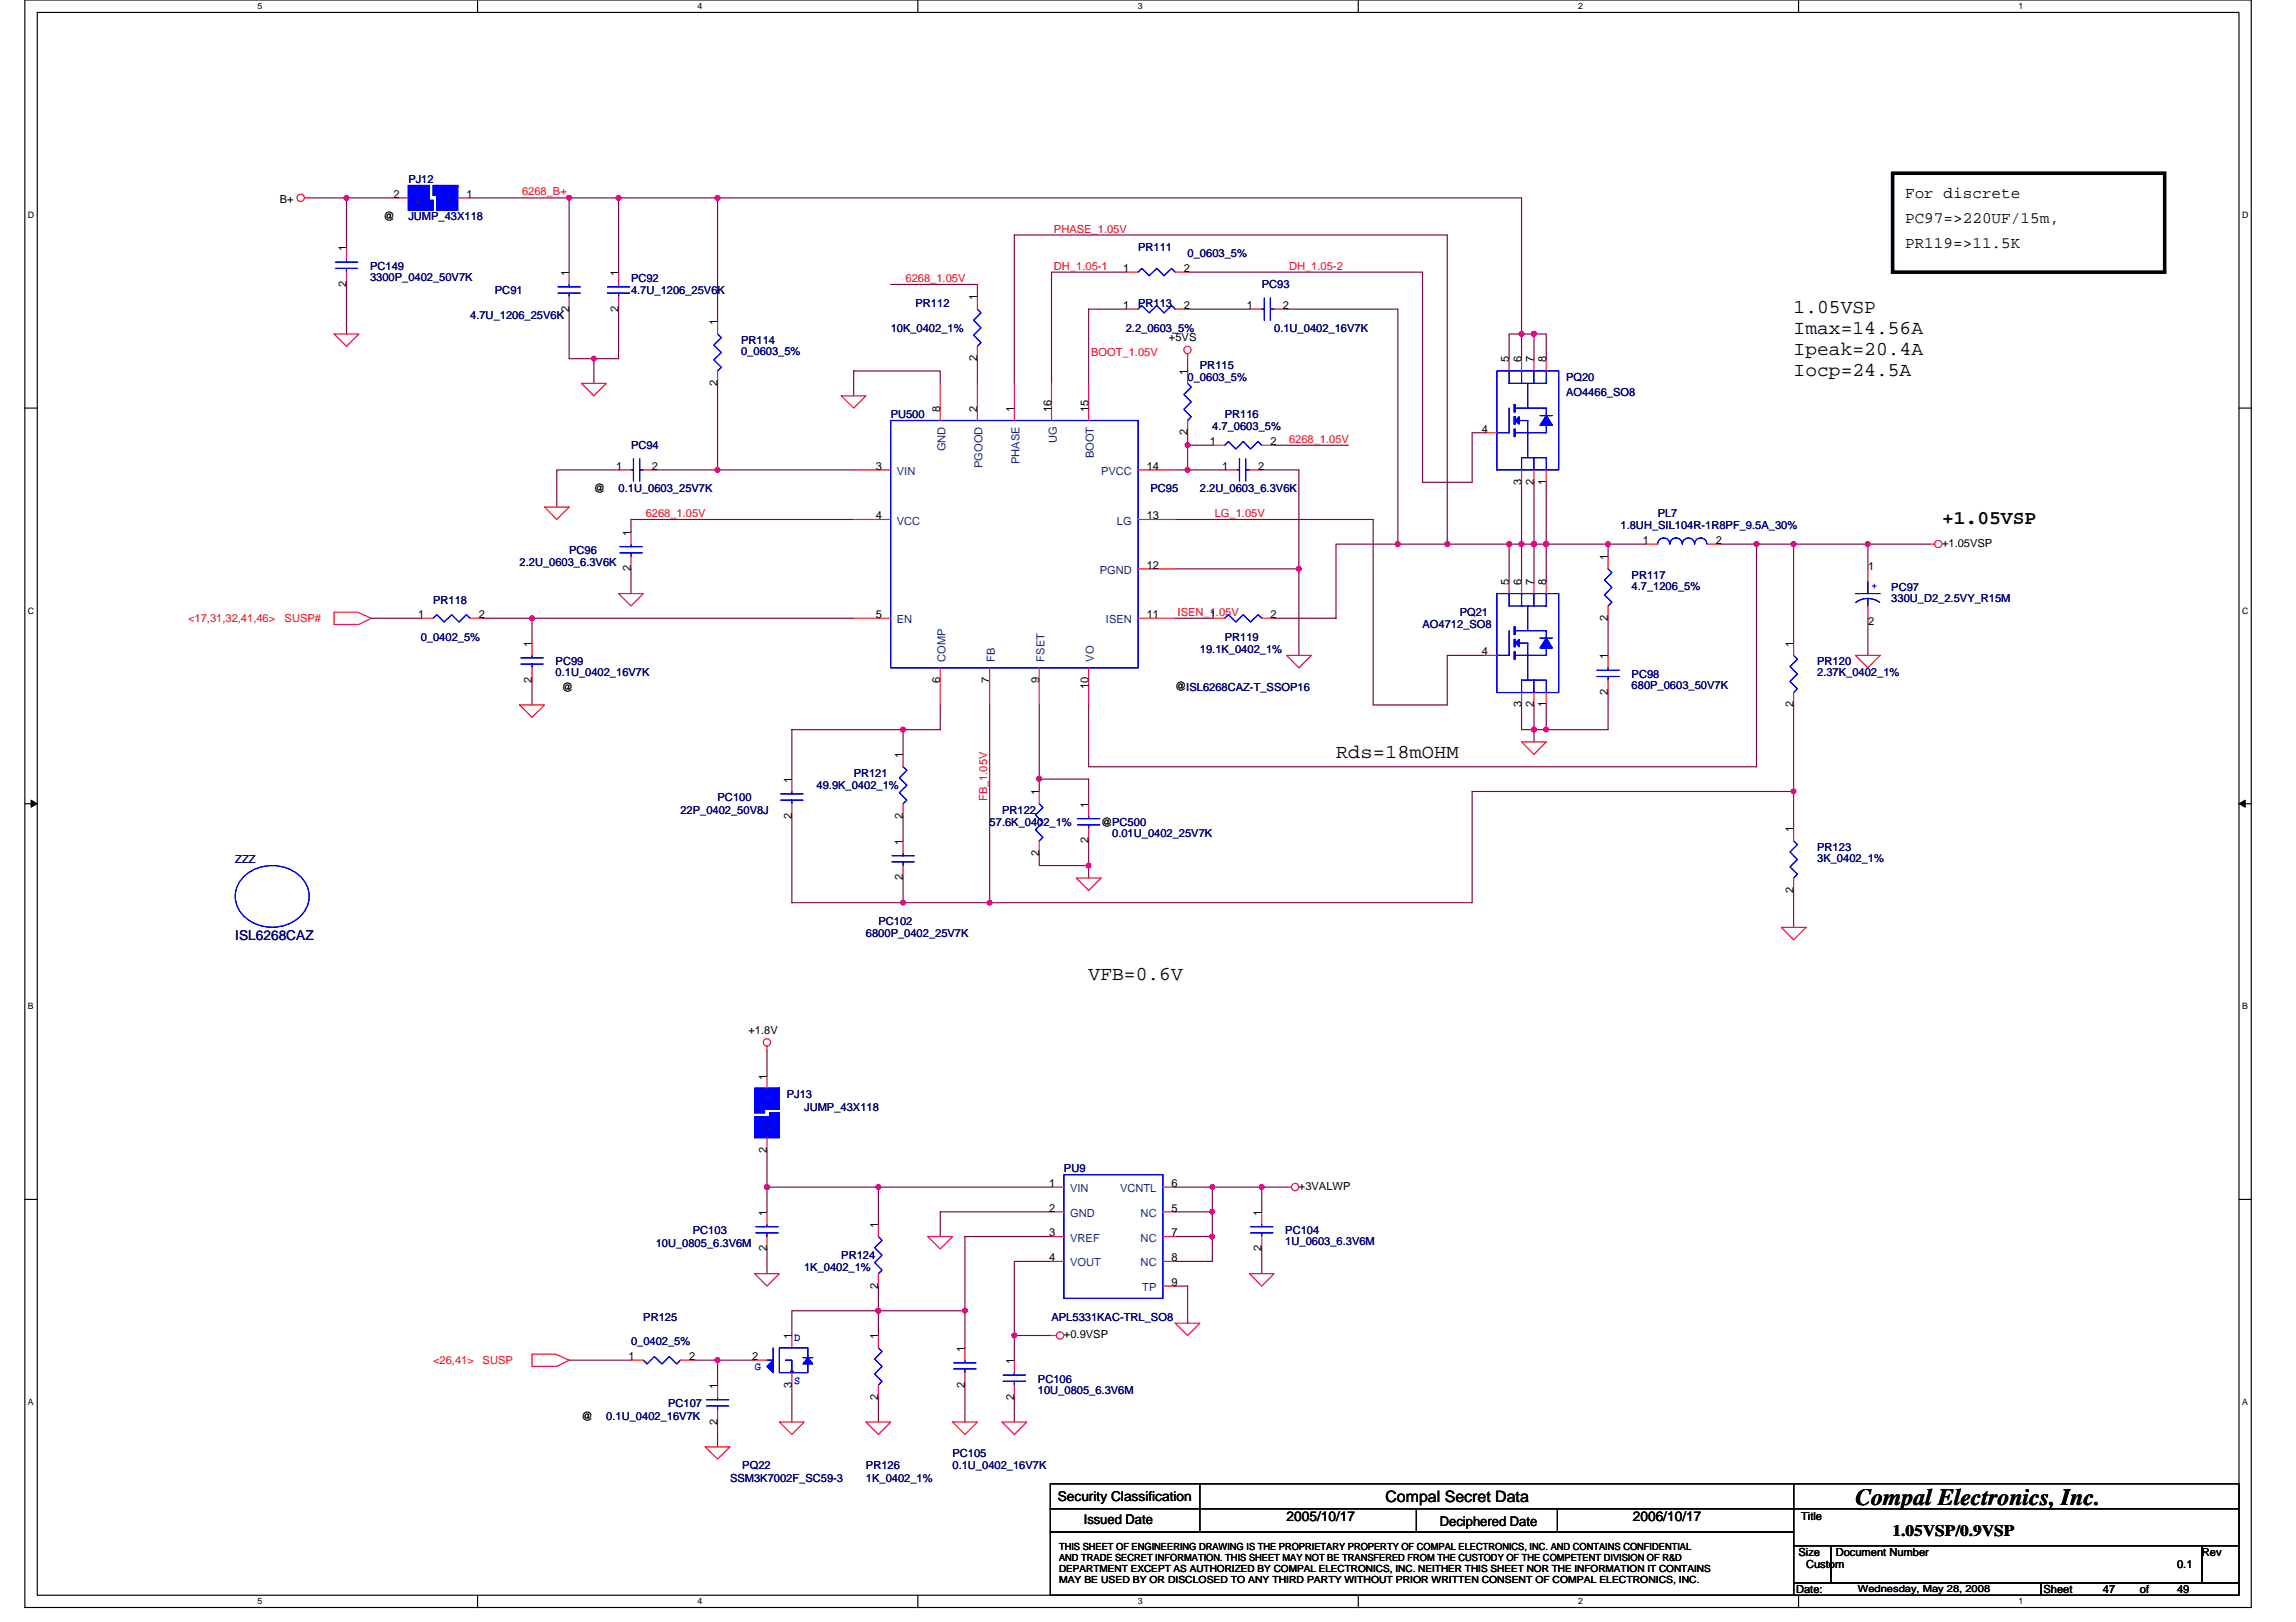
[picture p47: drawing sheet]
<svg xmlns="http://www.w3.org/2000/svg" width="297mm" height="210mm" viewBox="0 0 297 210" stroke-linecap="round" stroke-linejoin="round" font-family="sans-serif">
<defs><g id="words">
<text font-size="3" x="240" y="194.8">Compal Electronics, Inc.</text>
<g font-size="2.5">
<text x="232" y="40.4">1.05VSP</text>
<text x="232" y="43.2">Imax=14.56A</text>
<text x="232" y="45.9">Ipeak=20.4A</text>
<text x="232" y="48.6">Iocp=24.5A</text>
<text x="251.2" y="67.8">+1.05VSP</text>
<text x="172.8" y="98">Rds=18mOHM</text>
<text x="140.8" y="126.9">VFB=0.6V</text>
</g>
<g font-size="2.1">
<text x="246.5" y="25.7">For discrete</text>
<text x="246.5" y="28.9">PC97=&gt;220UF/15m,</text>
<text x="246.5" y="32.1">PR119=&gt;11.5K</text>
<text x="244.9" y="198.7">1.05VSP/0.9VSP</text>
</g>
<text font-size="2" x="179.2" y="194.3">Compal Secret Data</text>
<text font-size="1.8" fill="#000080" x="30.4" y="121.6">ISL6268CAZ</text>
<g font-size="1.8">
<text x="136.8" y="194.2">Security Classification</text>
<text x="166.5" y="196.8">2005/10/17</text>
<text x="211.2" y="196.8">2006/10/17</text>
</g>
<g font-size="1.7">
<text x="140.2" y="197.3">Issued Date</text>
<text x="186.3" y="197.4">Deciphered Date</text>
</g>
<g font-size="1.4" fill="#000080">
<text x="52.8" y="23.7">PJ12</text>
<text x="52.8" y="28.5">JUMP_43X118</text>
<text x="47.9" y="34.9">PC149</text>
<text x="147.2" y="32.5">PR111</text>
<text x="153.6" y="33.3">0_0603_5%</text>
<text x="47.9" y="36.3">3300P_0402_50V7K</text>
<text x="60.8" y="41.3">4.7U_1206_25V6K</text>
<text x="64" y="38.1">PC91</text>
<text x="81.6" y="36.5">PC92</text>
<text x="81.6" y="38.1">4.7U_1206_25V6K</text>
<text x="118.4" y="39.7">PR112</text>
<text x="147.2" y="39.7">PR113</text>
<text x="163.2" y="37.3">PC93</text>
<text x="95.9" y="44.5">PR114</text>
<text x="95.9" y="46">0_0603_5%</text>
<text x="115.2" y="42.9">10K_0402_1%</text>
<text x="145.6" y="42.9">2.2_0603_5%</text>
<text x="155.2" y="47.7">PR115</text>
<text x="164.8" y="42.9">0.1U_0402_16V7K</text>
<text x="153.6" y="49.3">0_0603_5%</text>
<text x="202.6" y="49.3">PQ20</text>
<text x="202.6" y="51.2">AO4466_SO8</text>
<text x="81.6" y="58.1">PC94</text>
<text x="115.2" y="54.1">PU500</text>
<text x="156.8" y="55.7">4.7_0603_5%</text>
<text x="158.5" y="54.1">PR116</text>
<text x="80" y="63.7">0.1U_0603_25V7K</text>
<text x="148.8" y="63.7">PC95</text>
<text x="155.2" y="63.7">2.2U_0603_6.3V6K</text>
<text x="73.6" y="71.7">PC96</text>
<text x="209.7" y="68.5">1.8UH_SIL104R-1R8PF_9.5A_30%</text>
<text x="214.5" y="66.9">PL7</text>
<text x="67.2" y="73.3">2.2U_0603_6.3V6K</text>
<text x="211.1" y="74.9">PR117</text>
<text x="211.1" y="76.3">4.7_1206_5%</text>
<text x="244.7" y="76.5">PC97</text>
<text x="244.7" y="78">330U_D2_2.5VY_R15M</text>
<text x="54.4" y="82.9">0_0402_5%</text>
<text x="56" y="78.1">PR118</text>
<text x="158.5" y="82.9">PR119</text>
<text x="184" y="81.3">AO4712_SO8</text>
<text x="188.8" y="79.7">PQ21</text>
<text x="71.9" y="86.1">PC99</text>
<text x="71.9" y="87.5">0.1U_0402_16V7K</text>
<text x="155.2" y="84.5">19.1K_0402_1%</text>
<text x="211.1" y="87.7">PC98</text>
<text x="211.1" y="89.2">680P_0603_50V7K</text>
<text x="235.1" y="86.1">PR120</text>
<text x="235.1" y="87.5">2.37K_0402_1%</text>
<text x="110.4" y="100.5">PR121</text>
<text x="88" y="105.3">22P_0402_50V8J</text>
<text x="92.8" y="103.7">PC100</text>
<text x="105.6" y="102.1">49.9K_0402_1%</text>
<text x="128" y="106.9">57.6K_0402_1%</text>
<text x="129.6" y="105.3">PR122</text>
<text x="30.4" y="111.7">ZZZ</text>
<text x="143.9" y="108.4">0.01U_0402_25V7K</text>
<text x="235.1" y="110.1">PR123</text>
<text x="235.1" y="111.5">3K_0402_1%</text>
<text x="113.6" y="119.7">PC102</text>
<text x="112" y="121.3">6800P_0402_25V7K</text>
<text x="101.8" y="142.1">PJ13</text>
<text x="104" y="143.7">JUMP_43X118</text>
<text x="137.6" y="151.7">PU9</text>
<text x="84.8" y="161.3">10U_0805_6.3V6M</text>
<text x="89.6" y="159.7">PC103</text>
<text x="166.3" y="159.7">PC104</text>
<text x="166.3" y="161.2">1U_0603_6.3V6M</text>
<text x="104" y="164.5">1K_0402_1%</text>
<text x="108.8" y="162.9">PR124</text>
<text x="83.2" y="170.9">PR125</text>
<text x="136" y="170.9">APL5331KAC-TRL_SO8</text>
<text x="81.6" y="174.1">0_0402_5%</text>
<text x="134.3" y="178.9">PC106</text>
<text x="78.4" y="183.7">0.1U_0402_16V7K</text>
<text x="86.4" y="182.1">PC107</text>
<text x="134.3" y="180.4">10U_0805_6.3V6M</text>
<text x="94.4" y="191.7">SSM3K7002F_SC59-3</text>
<text x="96" y="190.1">PQ22</text>
<text x="112" y="190.1">PR126</text>
<text x="112" y="191.7">1K_0402_1%</text>
<text x="123.2" y="188.5">PC105</text>
<text x="123.2" y="190.1">0.1U_0402_16V7K</text>
</g>
<g font-size="1.4">
<text x="36.2" y="26.3">B+</text>
<text x="49.6" y="28.5">@</text>
<text x="50.9" y="25.6">2</text>
<text x="60.3" y="25.6">1</text>
<text x="44.8" y="32.5" transform="rotate(-90 44.8 32.5)">1</text>
<text x="73.6" y="35.7" transform="rotate(-90 73.6 35.7)">1</text>
<text x="80" y="35.7" transform="rotate(-90 80 35.7)">1</text>
<text x="145.3" y="35.2">1</text>
<text x="153.2" y="35.2">2</text>
<text x="44.8" y="37.1" transform="rotate(-90 44.8 37.1)">2</text>
<text x="73.6" y="40.3" transform="rotate(-90 73.6 40.3)">2</text>
<text x="80" y="40.3" transform="rotate(-90 80 40.3)">2</text>
<text x="126.4" y="38.9" transform="rotate(-90 126.4 38.9)">1</text>
<text x="145.3" y="40">1</text>
<text x="153.2" y="40">2</text>
<text x="161.3" y="40">1</text>
<text x="166" y="40">2</text>
<text x="92.8" y="42.1" transform="rotate(-90 92.8 42.1)">1</text>
<text x="126.4" y="46.7" transform="rotate(-90 126.4 46.7)">2</text>
<text x="151.2" y="44.2">+5VS</text>
<text x="195.2" y="46.9" transform="rotate(-90 195.2 46.9)">5</text>
<text x="196.8" y="46.9" transform="rotate(-90 196.8 46.9)">6</text>
<text x="198.4" y="46.9" transform="rotate(-90 198.4 46.9)">7</text>
<text x="200" y="46.9" transform="rotate(-90 200 46.9)">8</text>
<text x="92.8" y="49.9" transform="rotate(-90 92.8 49.9)">2</text>
<text x="121.6" y="53.3" transform="rotate(-90 121.6 53.3)">8</text>
<text x="126.4" y="53.3" transform="rotate(-90 126.4 53.3)">2</text>
<text x="131.2" y="53.3" transform="rotate(-90 131.2 53.3)">1</text>
<text x="136" y="53.3" transform="rotate(-90 136 53.3)">16</text>
<text x="140.8" y="53.3" transform="rotate(-90 140.8 53.3)">15</text>
<text x="153.6" y="48.5" transform="rotate(-90 153.6 48.5)">1</text>
<text x="153.6" y="56.3" transform="rotate(-90 153.6 56.3)">2</text>
<text x="156.5" y="57.6">1</text>
<text x="164.4" y="57.6">2</text>
<text x="191.7" y="56">4</text>
<text x="76.8" y="63.7">@</text>
<text x="79.7" y="60.8">1</text>
<text x="84.3" y="60.8">2</text>
<text x="113.3" y="60.8">3</text>
<text x="148.4" y="60.8">14</text>
<text x="158.1" y="60.8">1</text>
<text x="162.8" y="60.8">2</text>
<text x="196.8" y="62.7" transform="rotate(-90 196.8 62.7)">3</text>
<text x="198.4" y="62.7" transform="rotate(-90 198.4 62.7)">2</text>
<text x="200" y="62.7" transform="rotate(-90 200 62.7)">1</text>
<text x="81.6" y="69.3" transform="rotate(-90 81.6 69.3)">1</text>
<text x="113.3" y="67.2">4</text>
<text x="148.4" y="67.2">13</text>
<text x="212.5" y="70.4">1</text>
<text x="222" y="70.4">2</text>
<text x="251.2" y="70.7">+1.05VSP</text>
<text x="81.6" y="73.9" transform="rotate(-90 81.6 73.9)">2</text>
<text x="148.4" y="73.6">12</text>
<text x="195.2" y="75.7" transform="rotate(-90 195.2 75.7)">5</text>
<text x="196.8" y="75.7" transform="rotate(-90 196.8 75.7)">6</text>
<text x="198.4" y="75.7" transform="rotate(-90 198.4 75.7)">7</text>
<text x="200" y="75.7" transform="rotate(-90 200 75.7)">8</text>
<text x="208" y="72.5" transform="rotate(-90 208 72.5)">1</text>
<text x="241.7" y="73.8">1</text>
<text x="54.1" y="80">1</text>
<text x="62" y="80">2</text>
<text x="68.8" y="83.7" transform="rotate(-90 68.8 83.7)">1</text>
<text x="113.3" y="80">5</text>
<text x="148.4" y="80">11</text>
<text x="156.5" y="80">1</text>
<text x="164.4" y="80">2</text>
<text x="208" y="80.3" transform="rotate(-90 208 80.3)">2</text>
<text x="232" y="83.7" transform="rotate(-90 232 83.7)">1</text>
<text x="241.7" y="80.8">2</text>
<text x="68.8" y="88.3" transform="rotate(-90 68.8 88.3)">2</text>
<text x="72.7" y="89.5">@</text>
<text x="121.6" y="88.3" transform="rotate(-90 121.6 88.3)">6</text>
<text x="128" y="88.3" transform="rotate(-90 128 88.3)">7</text>
<text x="134.4" y="88.3" transform="rotate(-90 134.4 88.3)">9</text>
<text x="140.8" y="89.2" transform="rotate(-90 140.8 89.2)">10</text>
<text x="152" y="89.3">@ISL6268CAZ-T_SSOP16</text>
<text x="191.7" y="84.8">4</text>
<text x="208" y="89.9" transform="rotate(-90 208 89.9)">2</text>
<text x="208" y="85.3" transform="rotate(-90 208 85.3)">1</text>
<text x="196.8" y="91.5" transform="rotate(-90 196.8 91.5)">3</text>
<text x="198.4" y="91.5" transform="rotate(-90 198.4 91.5)">2</text>
<text x="200" y="91.5" transform="rotate(-90 200 91.5)">1</text>
<text x="232" y="91.5" transform="rotate(-90 232 91.5)">2</text>
<text x="102.4" y="101.3" transform="rotate(-90 102.4 101.3)">1</text>
<text x="116.8" y="98.1" transform="rotate(-90 116.8 98.1)">1</text>
<text x="102.4" y="105.9" transform="rotate(-90 102.4 105.9)">2</text>
<text x="116.8" y="105.9" transform="rotate(-90 116.8 105.9)">2</text>
<text x="134.4" y="102.9" transform="rotate(-90 134.4 102.9)">1</text>
<text x="140.8" y="104.5" transform="rotate(-90 140.8 104.5)">1</text>
<text x="142.4" y="106.9">@PC500</text>
<text x="232" y="107.7" transform="rotate(-90 232 107.7)">1</text>
<text x="116.8" y="113.9" transform="rotate(-90 116.8 113.9)">2</text>
<text x="116.8" y="109.3" transform="rotate(-90 116.8 109.3)">1</text>
<text x="134.4" y="110.7" transform="rotate(-90 134.4 110.7)">2</text>
<text x="140.8" y="109.2" transform="rotate(-90 140.8 109.2)">2</text>
<text x="232" y="115.5" transform="rotate(-90 232 115.5)">2</text>
<text x="96.8" y="133.8">+1.8V</text>
<text x="99.2" y="139.7" transform="rotate(-90 99.2 139.7)">1</text>
<text x="99.2" y="149.2" transform="rotate(-90 99.2 149.2)">2</text>
<text x="135.7" y="153.6">1</text>
<text x="151.6" y="153.6">6</text>
<text x="168" y="154">+3VALWP</text>
<text x="99.2" y="161.9" transform="rotate(-90 99.2 161.9)">2</text>
<text x="99.2" y="157.3" transform="rotate(-90 99.2 157.3)">1</text>
<text x="113.6" y="158.9" transform="rotate(-90 113.6 158.9)">1</text>
<text x="135.7" y="156.8">2</text>
<text x="135.7" y="160">3</text>
<text x="151.6" y="156.8">5</text>
<text x="151.6" y="160">7</text>
<text x="163.2" y="161.9" transform="rotate(-90 163.2 161.9)">2</text>
<text x="163.2" y="157.3" transform="rotate(-90 163.2 157.3)">1</text>
<text x="113.6" y="166.8" transform="rotate(-90 113.6 166.8)">2</text>
<text x="135.7" y="163.2">4</text>
<text x="151.6" y="163.2">8</text>
<text x="151.6" y="166.4">9</text>
<text x="102.4" y="173.3" transform="rotate(-90 102.4 173.3)">1</text>
<text x="113.6" y="173.3" transform="rotate(-90 113.6 173.3)">1</text>
<text x="137.6" y="173.2">+0.9VSP</text>
<text x="81.3" y="176">1</text>
<text x="89.2" y="176">2</text>
<text x="92.8" y="179.7" transform="rotate(-90 92.8 179.7)">1</text>
<text x="97.3" y="176">2</text>
<text x="102.4" y="179.6" transform="rotate(-90 102.4 179.6)">3</text>
<text x="124.8" y="179.6" transform="rotate(-90 124.8 179.6)">2</text>
<text x="124.8" y="174.9" transform="rotate(-90 124.8 174.9)">1</text>
<text x="131.2" y="176.5" transform="rotate(-90 131.2 176.5)">1</text>
<text x="75.2" y="183.7">@</text>
<text x="92.8" y="184.4" transform="rotate(-90 92.8 184.4)">2</text>
<text x="113.6" y="181.2" transform="rotate(-90 113.6 181.2)">2</text>
<text x="131.2" y="181.2" transform="rotate(-90 131.2 181.2)">2</text>
<text x="233" y="196.7">Title</text>
<text x="232.7" y="201.3">Size</text>
<text x="233.7" y="202.9">Custom</text>
<text x="237.5" y="201.3">Document Number</text>
<text x="281.7" y="202.9">0.1</text>
<text x="284.9" y="201.3">Rev</text>
<text x="232.4" y="206.1">Date:</text>
<text x="264.4" y="206.1">Sheet</text>
<text x="272.1" y="206.1">47</text>
<text x="276.9" y="206.1">of</text>
<text x="281.7" y="206.1">49</text>
</g>
<g font-size="1.4" fill="#004080">
<text x="53.6" y="26.3">2</text>
<text x="57.6" y="26.3">1</text>
<text x="122.3" y="58.4" transform="rotate(-90 122.3 58.4)">GND</text>
<text x="136.7" y="57.4" transform="rotate(-90 136.7 57.4)">UG</text>
<text x="141.5" y="59.3" transform="rotate(-90 141.5 59.3)">BOOT</text>
<text x="116" y="61.5">VIN</text>
<text x="127.1" y="60.6" transform="rotate(-90 127.1 60.6)">PGOOD</text>
<text x="131.9" y="60.1" transform="rotate(-90 131.9 60.1)">PHASE</text>
<text x="142.4" y="61.5">PVCC</text>
<text x="116" y="67.9">VCC</text>
<text x="144.5" y="67.9">LG</text>
<text x="142.3" y="74.3">PGND</text>
<text x="116" y="80.7">EN</text>
<text x="143.1" y="80.7">ISEN</text>
<text x="122.3" y="85.6" transform="rotate(-90 122.3 85.6)">COMP</text>
<text x="128.7" y="85.6" transform="rotate(-90 128.7 85.6)">FB</text>
<text x="135.1" y="85.6" transform="rotate(-90 135.1 85.6)">FSET</text>
<text x="141.5" y="85.6" transform="rotate(-90 141.5 85.6)">VO</text>
<text x="99.9" y="142.4" transform="rotate(-90 99.9 142.4)">1</text>
<text x="99.9" y="146.4" transform="rotate(-90 99.9 146.4)">2</text>
<text x="138.4" y="154.3">VIN</text>
<text x="144.9" y="154.3">VCNTL</text>
<text x="138.4" y="157.5">GND</text>
<text x="138.4" y="160.7">VREF</text>
<text x="147.6" y="157.5">NC</text>
<text x="147.6" y="160.7">NC</text>
<text x="138.4" y="163.9">VOUT</text>
<text x="147.6" y="163.9">NC</text>
<text x="147.8" y="167.1">TP</text>
</g>
<g font-size="1.4" fill="#f00">
<text x="67.5" y="25.3">6268_B+</text>
<text x="136.4" y="30.1">PHASE_1.05V</text>
<text x="136.4" y="34.9">DH_1.05-1</text>
<text x="166.8" y="34.9">DH_1.05-2</text>
<text x="117.2" y="36.5">6268_1.05V</text>
<text x="141.2" y="46.1">BOOT_1.05V</text>
<text x="166.8" y="57.3">6268_1.05V</text>
<text x="83.5" y="66.9">6268_1.05V</text>
<text x="157.2" y="66.9">LG_1.05V</text>
<text x="24.3" y="80.5">&lt;17,31,32,41,46&gt;</text>
<text x="36.8" y="80.5">SUSP#</text>
<text x="152.4" y="79.7">ISEN_1.05V</text>
<text x="127.7" y="103.7" transform="rotate(-90 127.7 103.7)">FB_1.05V</text>
<text x="56" y="176.5">&lt;26,41&gt;</text>
<text x="62.4" y="176.5">SUSP</text>
</g>
<g font-size="1.4" fill="#00f">
<text x="242.1" y="76.2">+</text>
<text x="102.8" y="173.5">D</text>
<text x="97.6" y="177.3">G</text>
<text x="102.8" y="179.1">S</text>
</g>
<g font-size="1.3">
<text x="137" y="200.5">THIS SHEET OF ENGINEERING DRAWING IS THE PROPRIETARY PROPERTY OF COMPAL ELECTRONICS, INC. AND CONTAINS CONFIDENTIAL</text>
<text x="137" y="202">AND TRADE SECRET INFORMATION. THIS SHEET MAY NOT BE TRANSFERED FROM THE CUSTODY OF THE COMPETENT DIVISION OF R&amp;D</text>
<text x="137" y="203.5">DEPARTMENT EXCEPT AS AUTHORIZED BY COMPAL ELECTRONICS, INC. NEITHER THIS SHEET NOR THE INFORMATION IT CONTAINS</text>
<text x="137" y="204.9">MAY BE USED BY OR DISCLOSED TO ANY THIRD PARTY WITHOUT PRIOR WRITTEN CONSENT OF COMPAL ELECTRONICS, INC.</text>
<text x="240.4" y="206">Wednesday, May 28, 2008</text>
</g>
<g font-size="1.1">
<text x="33.3" y="1.2">5</text>
<text x="90.3" y="1.2">4</text>
<text x="147.2" y="1.2">3</text>
<text x="204.2" y="1.2">2</text>
<text x="261.2" y="1.2">1</text>
<text x="3.6" y="28.2">D</text>
<text x="290.1" y="28.2">D</text>
<text x="3.6" y="79.4">C</text>
<text x="290.1" y="79.4">C</text>
<text x="3.6" y="130.6">B</text>
<text x="290.1" y="130.6">B</text>
<text x="3.6" y="181.8">A</text>
<text x="290.1" y="181.8">A</text>
<text x="33.3" y="207.6">5</text>
<text x="90.3" y="207.6">4</text>
<text x="147.2" y="207.6">3</text>
<text x="204.2" y="207.6">2</text>
<text x="261.2" y="207.6">1</text>
</g>
</g></defs>
<path d="M3.2 0h288.1v208h-288.1zM4.8 1.6h284.9v204.8h-284.9z" fill="none" stroke="#000" stroke-width=".15"/>
<g fill="#fff">
<path d="M33.3 .2h.6v1.2h-.6z"/>
<path d="M33.3 206.6h.6v1.3h-.6z"/>
</g>
<path d="M61.8 0v1.6M61.8 206.4v1.6" fill="none" stroke="#000" stroke-width=".15"/>
<g fill="#fff">
<path d="M90.3 .2h.6v1.2h-.6z"/>
<path d="M90.3 206.6h.6v1.3h-.6z"/>
</g>
<path d="M118.7 0v1.6M118.7 206.4v1.6" fill="none" stroke="#000" stroke-width=".15"/>
<g fill="#fff">
<path d="M147.2 .2h.6v1.2h-.6z"/>
<path d="M147.2 206.6h.6v1.3h-.6z"/>
</g>
<path d="M175.7 0v1.6M175.7 206.4v1.6" fill="none" stroke="#000" stroke-width=".15"/>
<g fill="#fff">
<path d="M204.2 .2h.6v1.2h-.6z"/>
<path d="M204.2 206.6h.6v1.3h-.6z"/>
</g>
<path d="M232.7 0v1.6M232.7 206.4v1.6" fill="none" stroke="#000" stroke-width=".15"/>
<g fill="#fff">
<path d="M261.2 .2h.6v1.2h-.6z"/>
<path d="M261.2 206.6h.6v1.3h-.6z"/>
<path d="M3.6 27.2h.8v1.3h-.8z"/>
<path d="M290.1 27.2h.8v1.3h-.8z"/>
<path d="M3.6 78.4h.8v1.3h-.8z"/>
<path d="M290.1 78.4h.8v1.3h-.8z"/>
</g>
<path d="M3.2 52.8h1.6M289.7 52.8h1.6" fill="none" stroke="#000" stroke-width=".15"/>
<g fill="#fff">
<path d="M3.6 129.6h.8v1.3h-.8z"/>
<path d="M290.1 129.6h.7v1.3h-.7z"/>
</g>
<path d="M3.2 104h1.6M289.7 104h1.6" fill="none" stroke="#000" stroke-width=".15"/>
<path d="M4 103.5l.8 .5-.8 .5zM289.7 104l.8-.5v1z" fill="#000" stroke="#000" stroke-width=".13"/>
<g fill="#fff">
<path d="M3.6 180.8h.8v1.3h-.8z"/>
<path d="M290.1 180.8h.7v1.3h-.7z"/>
</g>
<g fill="none" stroke="#000" stroke-width=".15">
<path d="M3.2 155.2h1.6M289.7 155.2h1.6M135.9 192h96.1v3.2h-96.1zM135.9 195.2h96.1v3.1h-96.1zM135.9 198.3h96.1v8.1h-96.1zM155.2 192v6.3M183.2 195.2v3.1M201.5 195.2v3.1M232 192h57.7v3.2h-57.7zM232 195.2h57.7v4.8h-57.7zM232 204.8h32.1v1.6h-32.1zM232 200h4.9v4.8h-4.9z"/>
<path d="M236.9 200h48v4.8h-48zM264.1 204.8h25.6v1.6h-25.6zM284.9 200h4.8v4.8h-4.8z"/>
</g>
<g fill="none" stroke="#800040" stroke-width=".15">
<path d="M40 25.6h11.2M44.8 25.6v6.4M44.8 36.8v6.4M60.8 25.6h12.8M73.6 25.6h6.4v9.6M73.6 25.6v9.6M80 25.6h116.8v17.6h1.7v3.2M92.8 25.6v16M115.2 36.8h11.2v1.6M145.6 35.2h-9.6v14.4M153.6 35.2h30.4v27.2h6.5v-6.4h1.5M73.6 40v6.4h6.4v-6.4"/>
<path d="M76.8 46.4v3.2M92.8 49.6v11.2M121.6 49.6v-1.6h-11.2v3.2M126.4 46.4v3.2M131.2 49.6v-19.2h56v40M145.6 40h-4.8v9.6M153.6 46.4v1.6M153.6 56v4.8M153.6 57.6h3.2M153.6 40h8M164.8 57.6h9.7M166.5 40h14.3v30.4"/>
<path d="M195.2 46.4v-3.2h1.6v3.2M198.5 43.2h1.5v3.2M80 60.8h-8v4.8M81.6 73.6v3.2M84.8 60.8h25.6M110.4 67.2h-28.8v1.6M152 67.2h25.6v24h9.6v-6.4h4.8M152 60.8h6.5M152 73.6h16M163.2 60.8h4.8v24M195.2 70.4v4.8M196.8 62.4v12.8"/>
<path d="M198.5 62.4v12.8M200 62.4v12.8M208 70.4v1.6M212.8 70.4h-40v9.6h-8M222.5 70.4h9.5M227.2 70.4v28.8h-86.4v-8M232 70.4h9.7v3.2M232 70.4v12.8M241.7 70.4h8M48 80h6.4M62.4 80h48M68.8 80v3.2"/>
<path d="M68.8 88v3.2M116.8 97.6v-3.2h-14.4v6.4M121.6 91.2v3.2h-4.8M128 91.2v25.6M134.4 91.2v9.6h6.4v3.2M152 80h4.8M198.5 91.2v4.8M200 91.2v3.2M208 89.6v4.8h-11.2v-3.2M208 80v4.8M232 91.2v16M241.7 80v4.8"/>
<path d="M116.8 105.6v3.2M116.8 113.6v3.2M134.4 110.4v1.6h6.4M134.4 100.8v1.6M140.8 108.8v4.8M232 115.2v4.8M232 102.4h-41.5v14.4h-88.1v-11.2M99.2 136v3.2M99.2 153.6h14.4v4.8M99.2 148.8v8M113.6 153.6h22.4M136 156.8h-14.4v3.2"/>
<path d="M152 153.6h4.8v3.2M152 156.8h4.8M156.8 153.6h9.7M156.8 156.8v6.4h-4.8M163.2 153.6v3.2M73.6 176h8M89.6 176h8M92.8 176v3.2M99.2 161.6v3.2M102.4 179.2v4.8M113.6 166.4v6.4M124.8 169.6h-22.4v3.2"/>
<path d="M124.8 179.2v4.8M131.2 172.8h4.8M136 163.2h-4.8v12.8M136 160h-11.2v14.4M152 166.4h1.6v4.8M152 160h4.8M163.2 161.6v3.2M92.8 184v3.2M113.6 180.8v3.2M131.2 180.8v3.2"/>
</g>
<g fill="#f0f" stroke="#f0f" stroke-width=".15">
<circle cx="200" cy="70.4" r=".31"/>
<circle cx="208" cy="70.4" r=".31"/>
<circle cx="196.8" cy="70.4" r=".31"/>
<circle cx="153.6" cy="60.8" r=".31"/>
<circle cx="153.6" cy="57.6" r=".31"/>
<circle cx="200" cy="94.4" r=".31"/>
<circle cx="198.4" cy="94.4" r=".31"/>
<circle cx="168" cy="73.6" r=".31"/>
<circle cx="73.6" cy="25.6" r=".31"/>
<circle cx="232" cy="102.4" r=".31"/>
<circle cx="241.6" cy="70.4" r=".31"/>
<circle cx="128" cy="116.8" r=".31"/>
<circle cx="227.2" cy="70.4" r=".31"/>
<circle cx="134.4" cy="100.8" r=".31"/>
<circle cx="140.8" cy="112" r=".32"/>
<circle cx="116.8" cy="94.4" r=".31"/>
<circle cx="116.8" cy="116.8" r=".31"/>
<circle cx="187.2" cy="70.4" r=".31"/>
<circle cx="195.2" cy="70.4" r=".31"/>
<circle cx="198.4" cy="70.4" r=".31"/>
<circle cx="232" cy="70.4" r=".31"/>
<circle cx="76.8" cy="46.4" r=".31"/>
<circle cx="92.8" cy="60.8" r=".31"/>
<circle cx="180.8" cy="70.4" r=".31"/>
<circle cx="80" cy="25.6" r=".31"/>
<circle cx="68.8" cy="80" r=".32"/>
<circle cx="196.8" cy="43.2" r=".32"/>
<circle cx="198.4" cy="43.2" r=".32"/>
<circle cx="99.2" cy="153.6" r=".31"/>
<circle cx="113.6" cy="153.6" r=".31"/>
<circle cx="163.2" cy="153.6" r=".31"/>
<circle cx="156.8" cy="160" r=".32"/>
<circle cx="156.8" cy="156.8" r=".31"/>
<circle cx="113.6" cy="169.6" r=".31"/>
<circle cx="131.2" cy="172.8" r=".31"/>
<circle cx="156.8" cy="153.6" r=".31"/>
<circle cx="124.8" cy="169.6" r=".31"/>
<circle cx="92.8" cy="176" r=".32"/>
<circle cx="92.8" cy="25.6" r=".31"/>
<circle cx="44.8" cy="25.6" r=".31"/>
</g>
<g fill="none" stroke="#f00" stroke-width=".15">
<path d="M39.4 25.6h.6M44.8 32v1.6M44.8 35.2v1.6M51.2 25.6h1.6M59.2 25.6h1.6M73.6 35.2v1.6M73.6 38.4v1.6M80 35.2v1.6M80 38.4v1.6M126.4 38.4v1.6M145.6 35.2h1.6M152 35.2h1.6"/>
<path d="M43.2 43.2h3.2l-1.6 1.6zM75.2 49.6h3.2l-1.6 1.6zM92.8 41.6v1.6M92.8 48v1.6M108.8 51.2h3.2l-1.6 1.6zM121.6 49.6v4.8M126.4 44.8v1.6M126.4 49.6v4.8M131.2 49.6v4.8M136 49.6v4.8M140.8 49.6v4.8M145.6 40h1.6"/>
<path d="M152 40h1.6M153.6 45.8v.6M153.6 48v1.6M153.6 54.4v1.6M156.8 57.6h1.7M161.6 40h1.6M163.2 57.6h1.6M164.8 40h1.7M192 56h1.7M195.2 46.4v1.6M196.8 46.4v1.6M198.5 46.4v1.6"/>
<path d="M200 46.4v1.6M43.2 79.2h3.1l1.7 .8-1.6 .8h-3.2zM70.4 65.6h3.2l-1.6 1.6zM80 76.8h3.2l-1.6 1.6zM80 60.8h1.6M81.6 68.8v1.6M81.6 72v1.6M83.2 60.8h1.6M110.4 60.8h4.8M110.4 67.2h4.8M147.2 60.8h4.8M147.2 67.2h4.8"/>
<path d="M147.2 73.6h4.8M158.5 60.8h1.5M161.6 60.8h1.6M195.2 75.2v1.6M196.8 60.8v1.6M196.8 75.2v1.6M198.5 60.8v1.6M198.5 75.2v1.6M200 60.8v1.6M200 75.2v1.6M208 72v1.6M208 78.4v1.6"/>
<path d="M212.8 70.4h1.7M220.8 70.4h1.7M241.7 73.6v1.6M241.7 78.4v1.6M249.7 70.4h.6M54.4 80h1.6M60.8 80h1.6M67.2 91.2h3.2l-1.6 1.6zM68.8 83.2v1.6M68.8 86.4v1.6M110.4 80h4.8M116.8 97.6v1.6"/>
<path d="M121.6 86.4v4.8M128 86.4v4.8M134.4 86.4v4.8M140.8 86.4v4.8M147.2 80h4.8M156.8 80h1.7M163.2 80h1.6M166.5 84.8h3.1l-1.6 1.6zM192 84.8h1.7M196.8 96h3.2l-1.5 1.6zM196.8 89.6v1.6M198.5 89.6v1.6"/>
<path d="M200 89.6v1.6M208 84.8v1.6M208 88v1.6M232 83.2v1.6M232 89.6v1.6M240 84.8h3.2l-1.5 1.6zM102.4 100.8v1.6M102.4 104v1.6M116.8 104v1.6M116.8 108.8v1.6M116.8 112v1.6M134.4 102.4v1.6"/>
<path d="M134.4 108.8v1.6M139.2 113.6h3.2l-1.6 1.6zM140.8 104v1.6M140.8 107.2v1.6M232 107.2v1.6M232 113.6v1.6M99.2 135.4v.6M99.2 139.2v1.6M230.5 120h3.2l-1.7 1.6zM99.2 147.2v1.6M99.2 156.8v1.6M113.6 158.4v1.6"/>
<path d="M136 153.6h1.6M136 156.8h1.6M150.4 153.6h1.6M150.4 156.8h1.6M163.2 156.8v1.6M166.5 153.6h.6M68.8 175.2h3.1l1.7 .8-1.6 .8h-3.2zM81.6 176h1.6M88 176h1.6M92.8 179.2v1.6M97.6 164.8h3.2l-1.6 1.6zM97.6 176h1.6"/>
<path d="M99.2 160v1.6M102.4 172.8v1.6M102.4 177.6v1.6M113.6 164.8v1.6M113.6 172.8v1.6M113.6 179.2v1.6M120 160h3.2l-1.6 1.6zM124.8 174.4v1.6M124.8 177.6v1.6M131.2 176v1.6M131.2 179.2v1.6M136 172.8h.7"/>
<path d="M136 163.2h1.6M136 160h1.6M150.4 163.2h1.6M150.4 160h1.6M150.4 166.4h1.6M152 171.2h3.2l-1.6 1.6zM161.6 164.8h3.2l-1.6 1.6zM163.2 160v1.6M91.2 187.2h3.2l-1.6 1.6zM92.8 182.4v1.6M100.8 184h3.2l-1.6 1.6zM112 184h3.2l-1.6 1.6z"/>
<path d="M123.2 184h3.2l-1.6 1.6zM129.6 184h3.2l-1.6 1.6z"/>
<circle cx="38.9" cy="25.6" r=".47"/>
<circle cx="153.6" cy="45.3" r=".47"/>
<circle cx="250.8" cy="70.4" r=".47"/>
<circle cx="99.2" cy="134.9" r=".47"/>
<circle cx="167.5" cy="153.6" r=".47"/>
<circle cx="137.1" cy="172.8" r=".47"/>
</g>
<path d="M244.9 22.4h35.2v12.8h-35.2z" fill="none" stroke="#000" stroke-width=".47"/>
<g fill="none" stroke="#00f" stroke-width=".15">
<path d="M43.4 34.7h2.9M43.4 33.9h2.9M44.8 33.6v.3M44.8 34.7v.5M72.2 37.9h2.9M72.2 37.1h2.9M73.6 36.8v.3M73.6 37.9v.5M78.6 37.9h2.9M78.6 37.1h2.9M80 36.8v.3M80 37.9v.5"/>
<path d="M147.2 35.2l.5-.5 1 1 .9-1 1 1 1-1 .4 .5M163.6 38.6v2.8M164.4 38.6v2.8M82 59.4v2.9M82.8 59.4v2.9M92.8 43.2l.5 .5-1 1 1 .9-1 1 1 .9-.5 .5M115.2 54.4h32v32h-32zM126.4 40l.5 .5-.9 .9 .9 1-.9 1 .9 .9-.5 .5M147.2 40l.5-.5 1 1 .9-1 1 1 1-1 .4 .5M153.6 49.6l.5 .5-.9 1 .9 .9-.9 1 .9 .9-.5 .5M158.5 57.6l.4-.5 1 1 .9-1 1 1 1-1 .4 .5M160.4 59.4v2.9"/>
<path d="M161.2 59.4v2.9M163.2 40h.4M164.4 40h.4M193.7 48h8v12.8h-8zM195.2 48v1.6h4.8v-1.6M195.2 52.8v3.2h-1.5M195.9 55.5h.1v1h-.1zM195.9 53.9h.1v1h-.1zM195.9 52.3h.1v1h-.1zM196 52.8h4v1M196.5 54.4h1.2v4.8M196.8 48v1.6"/>
<path d="M197.7 49.6v3.2M198.5 59.2h1.5v1.6M198.5 48v1.6M198.5 59.2v1.6M198.5 59.2h-1.7v1.6M199.2 53.8h1.6M200 55.1v.9h-4M80.2 71.5h2.9M80.2 70.7h2.9M81.6 60.8h.4M81.6 70.4v.3M81.6 71.5v.5"/>
<path d="M82.8 60.8h.4M160 60.8h.4M161.2 60.8h.4M193.7 76.8h8v12.8h-8zM195.2 76.8v1.6h4.8v-1.6M196.8 76.8v1.6M197.7 78.4v3.2M198.5 76.8v1.6M208 73.6l.5 .5-.9 1 .9 .9-.9 1 .9 .9-.5 .5M214.5 70.4a.78 .78 0 0 1 .7-.8 .78 .78 0 0 1 .8 .8M216 70.4a.79 .79 0 0 1 .8-.8 .79 .79 0 0 1 .8 .8M217.7 70.4a.78 .78 0 0 1 .7-.8 .78 .78 0 0 1 .8 .8"/>
<path d="M219.2 70.4a.79 .79 0 0 1 .8-.8 .79 .79 0 0 1 .8 .8M240 76.8h3.2M241.7 75.2v1.6M241.7 77.4v1M243.2 78a2.59 2.59 0 0 0-3.1 0M56 80l.5-.5 1 1 .9-1 1 1 .9-1 .5 .5M67.4 85.9h2.9M67.4 85.1h2.9M68.8 84.8v.3M68.8 85.9v.5M116.8 99.2l.5 .5-1 1 1 .9-1 1 1 .9-.5 .5M158.5 80l.4-.5 1 1 .9-1 1 1 1-1 .4 .5"/>
<path d="M195.2 81.6v3.2h-1.5M195.9 84.3h.1v1h-.1zM195.9 82.7h.1v1h-.1zM195.9 81.1h.1v1h-.1zM196 81.6h4v1M196.5 83.2h1.2v4.8M198.5 88h1.5v1.6M198.5 88v1.6M198.5 88h-1.7v1.6M199.2 82.6h1.6M200 83.9v.9h-4M206.6 87.5h2.9"/>
<path d="M206.6 86.7h2.9M208 86.4v.3M208 87.5v.5M232 84.8l.5 .5-.9 1 .9 .9-.9 1 .9 .9-.5 .5M31.6 113.4a5.4 5.4 0 0 1 7.7 .6 3.5 3.5 0 0 1-1 5.1 5.3 5.3 0 0 1-7.2-1.1 3.5 3.5 0 0 1 .5-4.6zM101 103.5h2.9M101 102.7h2.9M102.4 102.4v.3M102.4 103.5v.5M115.4 111.5h2.9M115.4 110.7h2.9M116.8 110.4v.3"/>
<path d="M116.8 111.5v.5M134.4 104l.5 .5-.9 1 .9 .9-.9 1 .9 1-.5 .4M139.4 106.7h2.9M139.4 105.9h2.9M140.8 105.6v.3M140.8 106.7v.5M232 108.8l.5 .5-.9 1 .9 .9-.9 1 .9 .9-.5 .5M97.8 159.6h2.9M97.8 158.7h2.9M99.2 158.4v.3M99.2 159.6v.4M137.6 152h12.8v16h-12.8z"/>
<path d="M161.8 159.6h2.9M161.8 158.7h2.9M163.2 158.4v.3M163.2 159.6v.4M83.2 176l.5 .5 1-.9 .9 .9 1-.9 1 .9 .4-.5M99.2 176h.8M100 174.4v3.2M103.9 175.7h1.3M104.5 175.7v-1.3h-3.7v3.2h1.6v-1.6h-.8M104.5 176.5v1.1h-2.1h.2v-.1h-.3v.1M113.6 174.4l.5 .5-.9 1 .9 .9-.9 1 .9 1-.5 .4M113.6 160l.5 .5-.9 1 .9 .9-.9 1 .9 1-.5 .4"/>
<path d="M123.4 177.1h2.9M123.4 176.4h2.9M124.8 176v.4M124.8 177.1v.5M129.8 178.8h2.9M129.8 177.9h2.9M131.2 177.6v.3M131.2 178.8v.4M91.4 181.9h2.9M91.4 181.1h2.9M92.8 180.8v.3M92.8 181.9v.5"/>
</g>
<g fill="#00f" stroke="#00f" stroke-width=".15">
<path d="M97.6 140.8v1.6h3.2v-1.6z" fill-rule="evenodd"/>
<path d="M97.6 142.4v1.2h3.2v-1.2z" fill-rule="evenodd"/>
<path d="M97.6 143.6v.4h1.3v-.4z" fill-rule="evenodd"/>
<path d="M99.6 144v.5h1.2v-.5z" fill-rule="evenodd"/>
<path d="M97.6 144.5v1.1h3.2v-1.1z" fill-rule="evenodd"/>
<path d="M97.6 145.6v1.6h3.2v-1.6z" fill-rule="evenodd"/>
<path d="M97.6 140.8v1.6h3.2v-1.6z" fill-rule="evenodd"/>
<path d="M97.6 142.4v1.2h3.2v-1.2z" fill-rule="evenodd"/>
<path d="M97.6 143.6v.4h1.3v-.4z" fill-rule="evenodd"/>
<path d="M99.6 144v.5h1.2v-.5z" fill-rule="evenodd"/>
<path d="M97.6 144.5v1.1h3.2v-1.1z" fill-rule="evenodd"/>
<path d="M97.6 145.6v1.6h3.2v-1.6z" fill-rule="evenodd"/>
<path d="M200 53.8l.8 1.3h-1.6z" fill-rule="evenodd"/>
<path d="M196 54.4l.5-.5v1z" fill-rule="evenodd"/>
<path d="M200 53.8l.8 1.3h-1.6z" fill-rule="evenodd"/>
<path d="M196 54.4l.5-.5v1z" fill-rule="evenodd"/>
<path d="M57.6 24v3.2h1.6v-3.2z" fill-rule="evenodd"/>
<path d="M56.5 24v3.2h1.1v-3.2z" fill-rule="evenodd"/>
<path d="M56 24v1.3h.5v-1.3z" fill-rule="evenodd"/>
<path d="M55.6 25.9v1.3h.4v-1.3z" fill-rule="evenodd"/>
<path d="M54.4 24v3.2h1.2v-3.2z" fill-rule="evenodd"/>
<path d="M52.8 24v3.2h1.6v-3.2z" fill-rule="evenodd"/>
<path d="M57.6 24v3.2h1.6v-3.2z" fill-rule="evenodd"/>
<path d="M56.5 24v3.2h1.1v-3.2z" fill-rule="evenodd"/>
<path d="M56 24v1.3h.5v-1.3z" fill-rule="evenodd"/>
<path d="M55.6 25.9v1.3h.4v-1.3z" fill-rule="evenodd"/>
<path d="M54.4 24v3.2h1.2v-3.2z" fill-rule="evenodd"/>
<path d="M52.8 24v3.2h1.6v-3.2z" fill-rule="evenodd"/>
<path d="M99.2 176.8l.8-.8v1.6z" fill-rule="evenodd"/>
<path d="M104.5 175.7l.7 .8h-1.3z" fill-rule="evenodd"/>
<path d="M99.2 176.8l.8-.8v1.6z" fill-rule="evenodd"/>
<path d="M104.5 175.7l.7 .8h-1.3z" fill-rule="evenodd"/>
<path d="M200 82.6l.8 1.3h-1.6z" fill-rule="evenodd"/>
<path d="M196 83.2l.5-.5v1z" fill-rule="evenodd"/>
<path d="M200 82.6l.8 1.3h-1.6z" fill-rule="evenodd"/>
<path d="M196 83.2l.5-.5v1z" fill-rule="evenodd"/>
</g>
<use href="#words"/>
</svg>
